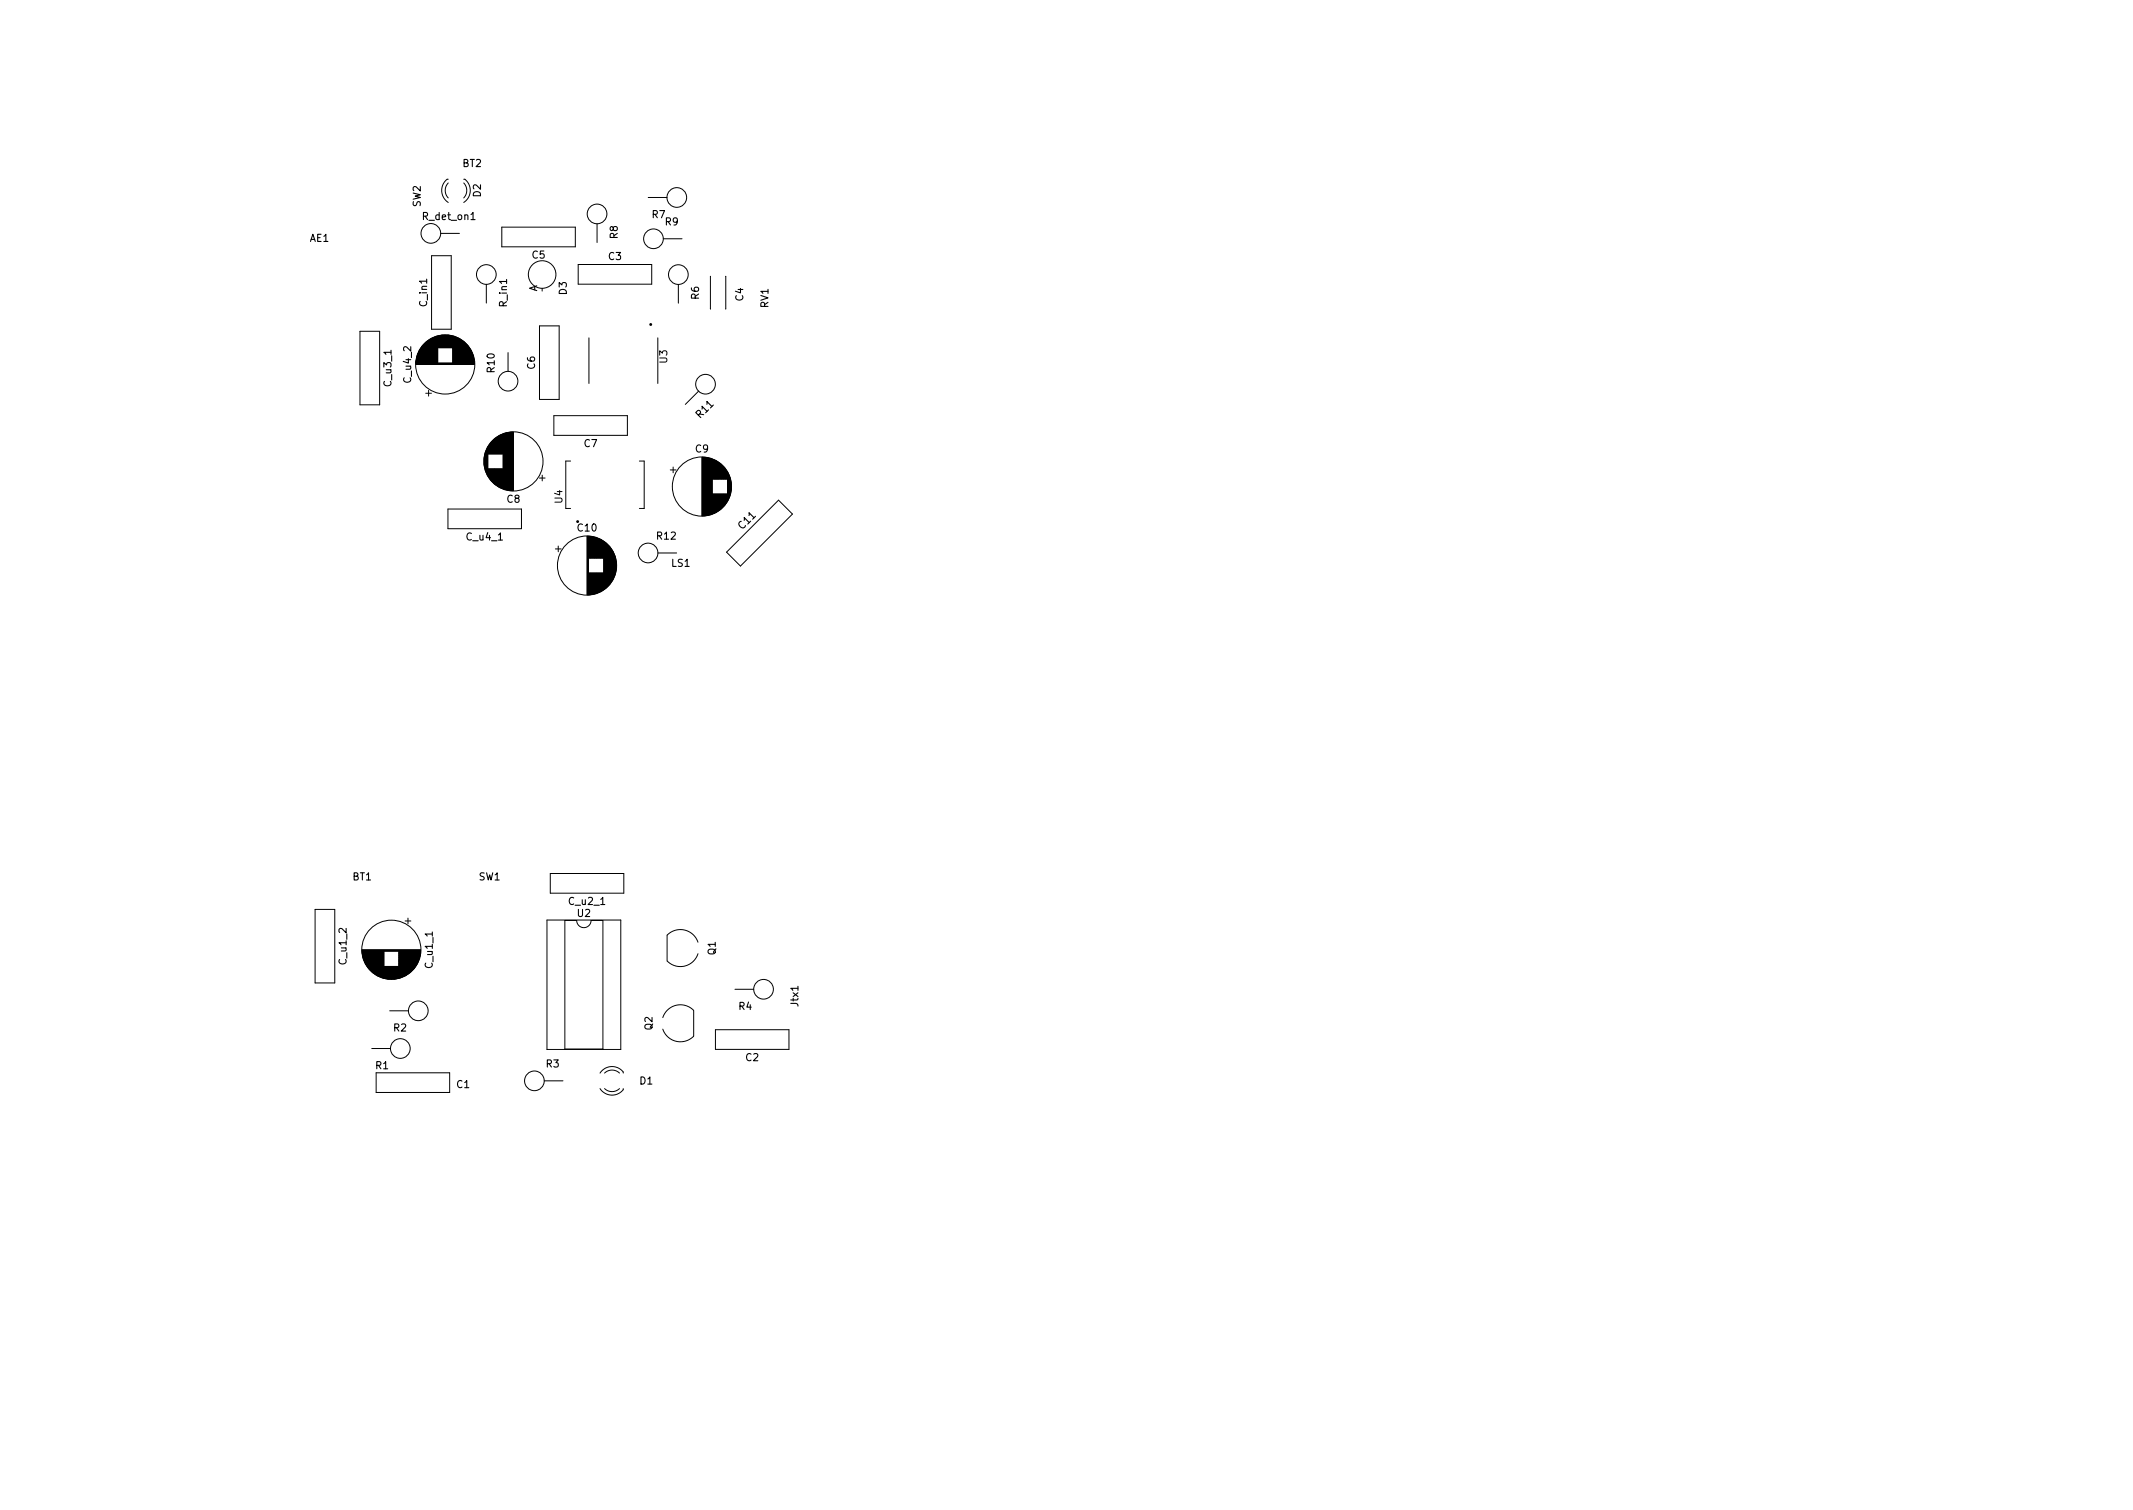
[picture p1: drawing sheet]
<svg xmlns="http://www.w3.org/2000/svg" width="297mm" height="210mm" viewBox="0 0 297 210" stroke-linecap="round" stroke-linejoin="round" font-family="sans-serif">
<defs><g id="words">
<g font-size="1.4">
<text x="64.4" y="23.2">BT2</text>
<text x="58.6" y="28.8" transform="rotate(-90 58.6 28.8)">SW2</text>
<text x="67" y="27.4" transform="rotate(-90 67 27.4)">D2</text>
<text x="43.1" y="33.7">AE1</text>
<text x="59" y="30.6">R_det_on1</text>
<text x="74.1" y="36">C5</text>
<text x="86" y="33.2" transform="rotate(-90 86 33.2)">R8</text>
<text x="90.8" y="30.4">R7</text>
<text x="92.7" y="31.4">R9</text>
<text x="74.8" y="40.6" transform="rotate(-90 74.8 40.6)">A</text>
<text x="78.9" y="41" transform="rotate(-90 78.9 41)">D3</text>
<text x="84.7" y="36.2">C3</text>
<text x="97.3" y="41.7" transform="rotate(-90 97.3 41.7)">R6</text>
<text x="103.5" y="41.9" transform="rotate(-90 103.5 41.9)">C4</text>
<text x="59.5" y="42.6" transform="rotate(-90 59.5 42.6)">C_in1</text>
<text x="70.6" y="42.7" transform="rotate(-90 70.6 42.7)">R_in1</text>
<text x="107" y="42.9" transform="rotate(-90 107 42.9)">RV1</text>
<text x="54.5" y="53.7" transform="rotate(-90 54.5 53.7)">C_u3_1</text>
<text x="57.3" y="53.2" transform="rotate(-90 57.3 53.2)">C_u4_2</text>
<text x="68.9" y="51.8" transform="rotate(-90 68.9 51.8)">R10</text>
<text x="74.5" y="51.4" transform="rotate(-90 74.5 51.4)">C6</text>
<text x="92.9" y="50.5" transform="rotate(-90 92.9 50.5)">U3</text>
<text x="97.6" y="58.2" transform="rotate(-45 97.6 58.2)">R11</text>
<text x="81.4" y="62.2">C7</text>
<text x="96.9" y="63">C9</text>
<text x="70.6" y="70">C8</text>
<text x="78.3" y="70" transform="rotate(-90 78.3 70)">U4</text>
<text x="65" y="75.2">C_u4_1</text>
<text x="80.5" y="74">C10</text>
<text x="91.5" y="75.1">R12</text>
<text x="103.5" y="73.7" transform="rotate(-45 103.5 73.7)">C11</text>
<text x="93.5" y="78.9">LS1</text>
<text x="49.1" y="122.6">BT1</text>
<text x="66.7" y="122.6">SW1</text>
<text x="79.3" y="126">C_u2_1</text>
<text x="80.4" y="127.7">U2</text>
<text x="48.3" y="134.2" transform="rotate(-90 48.3 134.2)">C_u1_2</text>
<text x="60.3" y="134.7" transform="rotate(-90 60.3 134.7)">C_u1_1</text>
<text x="99.7" y="132.9" transform="rotate(-90 99.7 132.9)">Q1</text>
<text x="54.8" y="143.6">R2</text>
<text x="90.8" y="143.4" transform="rotate(-90 90.8 143.4)">Q2</text>
<text x="102.9" y="140.6">R4</text>
<text x="111.2" y="140.1" transform="rotate(-90 111.2 140.1)">Jtx1</text>
<text x="52.3" y="148.9">R1</text>
<text x="76.1" y="148.6">R3</text>
<text x="103.9" y="147.7">C2</text>
<text x="63.6" y="151.5">C1</text>
<text x="89.1" y="151">D1</text>
</g>
</g></defs>
<g fill="none" stroke="#000" stroke-width=".14">
<path d="M60.1 35.6h2.7v10.2h-2.7zM61.4 32.5h2.6M62.4 25.5a1.5 1.5 0 0 0 0 2.1M62.4 25a1.44 1.44 0 0 0-.8 1.1 1.99 1.99 0 0 0 .8 2.1M64.6 25.5a1.5 1.5 0 0 1 0 2.1M64.6 25a1.41 1.41 0 0 1 .8 1.1 1.99 1.99 0 0 1-.8 2.1M67.7 39.6v2.6M69.9 31.6h10.2v2.8h-10.2zM80.5 36.8h10.3v2.8h-10.3zM83.1 31.2v2.6M90.3 27.5h2.6M92.4 33.2h2.6"/>
<path d="M94.5 39.6v2.6M98.9 38.5v4.5M98.9 38.5h.1M101.1 38.5h.1M101.1 38.5v4.5M50.1 46.1h2.8v10.3h-2.8zM57.9 50.7h8.2M57.9 50.6h8.2M57.9 50.5h8.2M57.9 50.5h3.1M57.9 50.4h3.1M57.9 50.3h3.1"/>
<path d="M58 50.2h3M58 50.1h3M58 50h3M58 49.9h3M58 49.8h3M58 49.7h3M58.1 49.7h2.9M58.1 49.6h2.9M58.1 49.5h2.9M58.1 49.4h2.9M58.2 49.3h2.8M58.2 49.2h2.8"/>
<path d="M58.2 49.1h2.8M58.3 49.1h2.7M58.3 49h2.7M58.3 48.9h2.7M58.4 48.9h2.6M58.4 48.8h2.6M58.4 48.7h2.6M58.5 48.7h2.5M58.5 48.6h2.5M58.6 48.5h2.4M58.6 48.4h6.8M58.7 48.4h6.6"/>
<path d="M58.7 48.3h6.6M58.8 48.2h6.4M58.8 48.1h6.4M58.9 48.1h6.2M58.9 48h6.2M59 48h6M59 47.9h6M59.1 47.9h5.8M59.1 47.8h5.8M59.2 47.8h5.6M59.2 47.7h5.6M59.3 47.7h5.4"/>
<path d="M59.3 54.8h.8M59.3 47.6h5.4M59.4 47.6h5.2M59.4 47.5h5.2M59.5 47.5h5M59.6 47.4h4.8M59.7 47.4h4.6M59.7 54.4v.8M59.7 47.3h4.6M59.8 47.3h4.4M59.9 47.2h4.2M60 47.2h4"/>
<path d="M60 47.1h4M60.1 47.1h3.8M60.2 47.1h3.6M60.3 47h3.4M60.4 47h3.2M60.4 46.9h3.2M60.5 46.9h3M60.7 46.9h2.6M60.8 46.8h2.4M60.9 46.8h2.2M61.1 46.7h1.8M61.2 46.7h1.6"/>
<path d="M61.5 46.7h1M63 50.5h3.1M63 50.4h3.1M63 50.3h3.1M63 50.2h3M63 50.1h3M63 50h3M63 49.9h3M63 49.8h3M63 49.7h3M63 49.7h2.9M63 49.6h2.9"/>
<path d="M63 49.5h2.9M63 49.4h2.9M63 49.3h2.8M63 49.2h2.8M63 49.1h2.8M63 49.1h2.7M63 49h2.7M63 48.9h2.7M63 48.9h2.6M63 48.8h2.6M63 48.7h2.6M63 48.7h2.5"/>
<path d="M63 48.6h2.5M63 48.5h2.4M70.7 49.1v2.6M75.1 45.4h2.8v10.2h-2.8zM75.5 40.1v.4M77.1 57.9h10.3v2.7h-10.3zM82 47v6.4M91.6 47v6.4M97.3 54.5l-1.9 1.8M98.9 43h.1M101.1 43h.1M62.4 70.9h10.2v2.7h-10.2z"/>
<path d="M67.4 63.7v1.1M67.5 63.5v1.5M67.5 63.3v1.9M67.5 63.2v2.1M67.6 63v2.5M67.6 62.9v2.7M67.7 62.8v2.9M67.7 62.7v3.1M67.7 62.6v3.3M67.8 62.5v3.5M67.8 62.4v3.7M67.9 62.4v3.7"/>
<path d="M67.9 62.3v3.9M67.9 62.2v4.1M68 62.1v1.1M68 65.3v1.1M68.1 62v1.2M68.1 65.3v1.2M68.1 61.9v1.3M68.1 65.3v1.3M68.2 61.8v1.4M68.2 65.3v1.3M68.2 65.3v1.4M68.3 61.7v1.5"/>
<path d="M68.3 65.3v1.5M68.3 61.6v1.6M68.3 65.3v1.6M68.4 61.6v1.6M68.4 65.3v1.6M68.5 61.5v1.7M68.5 65.3v1.7M68.5 61.4v1.8M68.5 65.3v1.8M68.6 61.4v1.8M68.6 65.3v1.8M68.6 61.3v1.9"/>
<path d="M68.6 65.3v1.9M68.7 61.3v1.9M68.7 65.3v1.9M68.7 61.2v2M68.7 65.3v2M68.8 61.2v2M68.8 65.3v2M68.9 61.1v2.1M68.9 65.3v2.1M69 61v2.2M69 65.3v2.2M69.1 61v2.2"/>
<path d="M69.1 65.3v2.2M69.1 60.9v2.3M69.1 65.3v2.3M69.2 60.9v2.3M69.2 65.3v2.3M69.3 60.8v2.4M69.3 65.3v2.4M69.4 60.8v2.4M69.4 65.3v2.4M69.4 60.7v2.5M69.4 65.3v2.5M69.5 60.7v2.5"/>
<path d="M69.5 65.3v2.5M69.6 60.6v2.6M69.6 65.3v2.6M69.7 60.6v2.6M69.7 65.3v2.6M69.8 60.5v2.7M69.8 65.3v2.7M69.9 60.5v2.7M69.9 65.3v2.7M70 60.5v2.7M70 65.3v2.7M70 60.4v2.8"/>
<path d="M70 65.3v2.8M70.1 60.4v7.7M70.2 60.4v7.7M70.3 60.4v7.7M70.3 60.3v7.9M70.4 60.3v7.9M70.5 60.3v7.9M70.6 60.3v7.9M70.7 60.3v7.9M70.7 60.2v8.1M70.8 60.2v8.1M70.9 60.2v8.1"/>
<path d="M71 60.2v8.1M71.1 60.2v8.1M71.2 60.2v8.1M71.3 60.2v8.1M71.4 60.2v8.1M71.5 60.2v8.1M75.1 66.6h.8M75.5 66.2v.8M77.3 76.4h.8M77.7 76v.8M79.5 64.2h-.7v6.6h.7M81.7 74.7v8.1"/>
<path d="M81.8 74.7v8.1M81.9 74.7v8.1M82 74.7v8.1M82 74.7v3M82 79.8v3M82.1 74.7v3M82.1 79.8v3M82.2 74.7v3M82.2 79.8v3M82.3 74.7v3M82.3 79.8v3M82.4 74.7v3"/>
<path d="M82.4 79.8v3M82.5 74.7v3M82.5 79.8v3M82.6 74.7v3M82.6 79.8v3M82.6 74.8v2.9M82.6 79.8v2.9M82.7 74.8v2.9M82.7 79.8v2.9M82.8 74.8v2.9M82.8 79.8v2.9M82.9 74.8v2.9"/>
<path d="M82.9 79.8v2.9M83 74.8v2.9M83 79.8v2.9M83 74.9v2.8M83 79.8v2.8M83.1 74.9v2.8M83.1 79.8v2.8M83.2 74.9v2.8M83.2 79.8v2.8M83.3 75v2.7M83.3 79.8v2.7M83.4 75v2.7"/>
<path d="M83.4 79.8v2.7M83.5 75v2.7M83.5 79.8v2.7M83.5 75.1v2.6M83.5 79.8v2.6M83.6 75.1v2.6M83.6 79.8v2.6M83.7 75.1v2.6M83.7 79.8v2.6M83.7 75.2v2.5M83.7 79.8v2.5M83.8 75.2v2.5"/>
<path d="M83.8 79.8v2.5M83.9 75.3v2.4M83.9 79.8v2.4M84 75.3v2.4M84 79.8v2.4M84 75.4v2.3M84 79.8v2.3M84.1 75.4v6.7M84.2 75.4v6.7M84.2 75.5v6.5M84.3 75.5v6.5M84.3 75.6v6.3"/>
<path d="M84.4 75.6v6.3M84.4 75.7v6.1M84.5 75.7v6.1M84.6 75.8v5.9M84.7 75.9v5.7M84.8 76v5.5M84.8 76.1v5.3M84.9 76.1v5.3M85 76.2v5.1M85 76.3v4.9M85.1 76.3v4.8M85.1 76.4v4.7"/>
<path d="M85.2 76.5v4.5M85.2 76.6v4.3M85.3 76.6v4.3M85.3 76.7v4.1M85.4 76.8v3.9M85.4 76.9v3.7M85.5 77v3.5M85.5 77.1v3.3M85.6 77.2v3.1M85.6 77.3v2.9M85.6 77.4v2.7M85.7 77.5v2.5"/>
<path d="M85.7 77.7v2.1M85.8 77.8v1.9M85.8 78v1.5M85.8 78.2v1.1M89 64.2h.7v6.6h-.7M91.6 77h2.6M93.3 65.4h.8M93.7 65v.8M97.8 63.7v8.1M97.9 63.7v8.1M98 63.7v8.1M98.1 63.7v8.1"/>
<path d="M98.2 63.7v8.1M98.3 63.7v8.1M98.4 63.7v8.1M98.5 63.7v8.1M98.6 63.7v8.1M98.6 63.8v7.9M98.7 63.8v7.9M98.8 63.8v7.9M98.9 63.8v7.9M99 63.8v7.9M99 63.9v7.7M99.1 63.9v7.7"/>
<path d="M99.2 63.9v7.7M99.2 63.9v2.8M99.2 68.8v2.8M99.3 64v2.7M99.3 68.8v2.7M99.4 64v2.7M99.4 68.8v2.7M99.5 64v2.7M99.5 68.8v2.7M99.5 64.1v2.6M99.5 68.8v2.6M99.6 64.1v2.6"/>
<path d="M99.6 68.8v2.6M99.7 64.1v2.6M99.7 68.8v2.6M99.7 64.2v2.5M99.7 68.8v2.5M99.8 64.2v2.5M99.8 68.8v2.5M99.9 64.3v2.4M99.9 68.8v2.4M100 64.3v2.4M100 68.8v2.4M100 64.4v2.3"/>
<path d="M100 68.8v2.3M100.1 64.4v2.3M100.1 68.8v2.3M100.2 64.4v2.3M100.2 68.8v2.3M100.2 64.5v2.2M100.2 68.8v2.2M100.3 64.5v2.2M100.3 68.8v2.2M100.3 64.6v2.1M100.3 68.8v2.1M100.4 64.6v2.1"/>
<path d="M100.4 68.8v2.1M100.4 64.7v2M100.4 68.8v2M100.5 64.7v2M100.5 68.8v2M100.6 64.8v1.9M100.6 68.8v1.9M100.7 64.9v1.8M100.7 68.8v1.8M100.8 65v1.7M100.8 68.8v1.7M100.8 65.1v1.6"/>
<path d="M100.8 68.8v1.6M100.9 65.1v1.6M100.9 68.8v1.6M101 65.2v1.5M101 68.8v1.5M101 65.3v1.4M101 68.8v1.4M101.1 65.3v1.4M101.1 68.8v1.3M101.1 65.4v1.3M101.2 65.5v1.2M101.2 68.8v1.2"/>
<path d="M101.2 76.9l7.2-7.3 2 2-7.3 7.2zM101.2 65.6v1.1M101.2 68.8v1.1M101.3 65.6v1.1M101.3 68.8v1.1M101.3 65.7v4.1M101.4 65.8v3.9M101.4 65.9v3.7M101.5 66v3.5M101.5 66.1v3.3M101.6 66.2v3.1M101.6 66.3v2.9"/>
<path d="M101.6 66.4v2.7M101.7 66.5v2.5M101.7 66.7v2.1M101.8 66.8v1.9M101.8 67v1.5M101.8 67.2v1.1M43.9 126.6h2.7v10.3h-2.7zM50.4 132.2h8.2M50.4 132.3h8.2M50.4 132.4h8.2M50.4 132.5h3.1M50.4 132.6h3.1"/>
<path d="M50.4 132.7h3.1M50.5 132.8h3M50.5 132.9h3M50.5 133h3M50.5 133.1h3M50.5 133.2h3M50.6 133.3h2.9M50.6 133.4h2.9M50.6 133.5h2.9M50.6 133.6h2.9M50.7 133.6h2.8M50.7 133.7h2.8"/>
<path d="M50.7 133.8h2.8M50.8 133.9h2.7M50.8 134h2.7M50.9 134.1h2.6M50.9 134.2h2.6M51 134.3h2.5M51 134.4h2.5M51.1 134.4h2.4M51.1 134.5h2.4M51.1 134.6h6.8M51.2 134.6h6.6M51.2 134.7h6.6"/>
<path d="M51.3 134.7h6.4M51.3 134.8h6.4M51.4 134.9h6.2M51.4 135h6.2M51.5 135h6M51.6 135.1h5.8M51.6 135.2h5.8M51.7 135.2h5.6M51.8 135.3h5.4M51.8 135.4h5.4M51.9 135.4h5.2M52 135.5h5"/>
<path d="M52.1 135.6h4.8M52.2 135.6h4.6M52.3 135.7h4.4M52.4 135.8h4.2M52.5 135.8h4M52.6 135.9h3.8M52.7 135.9h3.6M52.8 136h3.4M52.9 136h3.2M53 136.1h3M53.2 136.1h2.6M53.3 136.2h2.4"/>
<path d="M53.4 136.2h2.2M53.6 136.2h1.8M53.7 136.3h1.6M54 136.3h1M55.5 132.5h3.1M55.5 132.6h3.1M55.5 132.7h3.1M55.5 132.8h3M55.5 132.9h3M55.5 133h3M55.5 133.1h3M55.5 133.2h3"/>
<path d="M55.5 133.3h2.9M55.5 133.4h2.9M55.5 133.5h2.9M55.5 133.6h2.9M55.5 133.6h2.8M55.5 133.7h2.8M55.5 133.8h2.8M55.5 133.9h2.7M55.5 134h2.7M55.5 134.1h2.6M55.5 134.2h2.6M55.5 134.3h2.5"/>
<path d="M55.5 134.4h2.5M55.5 134.4h2.4M55.5 134.5h2.4M56.4 128.2h.8M56.8 127.8v.8M76.2 128.1h10.2v18h-10.2zM76.6 121.6h10.3v2.8h-10.3zM78.7 128.2h1.6a1 1 0 0 0 1 1 1 1 0 0 0 1-1h1.7v17.9h-5.3zM92.9 130.2v3.6M92.9 130.2a2.58 2.58 0 0 1 4.3 1M97.2 132.8a2.57 2.57 0 0 1-4.3 1M102.4 137.7h2.6"/>
<path d="M51.8 146h2.6M52.4 149.4h10.2v2.7h-10.2zM54.3 140.7h2.6M75.8 150.5h2.6M83.6 151.6a1.99 1.99 0 0 0 3.2 .1v-.1M84.2 151.6a1.5 1.5 0 0 0 2.1 0M86.3 149.4a1.5 1.5 0 0 0-2.1 0M86.8 149.4a1.44 1.44 0 0 0-1.2-.9 1.99 1.99 0 0 0-2 .9M92.3 143.3a2.58 2.58 0 0 0 4.3 1M96.6 140.7a2.57 2.57 0 0 0-4.3 1M96.6 140.7v3.6M99.6 143.4h10.3v2.7h-10.3z"/>
<circle cx="60" cy="32.5" r="1.37"/>
<circle cx="67.7" cy="38.2" r="1.37"/>
<circle cx="75.5" cy="38.2" r="1.92"/>
<circle cx="83.1" cy="29.8" r="1.37"/>
<circle cx="91" cy="33.2" r="1.37"/>
<circle cx="94.2" cy="27.5" r="1.37"/>
<circle cx="94.5" cy="38.2" r="1.37"/>
<circle cx="62" cy="50.7" r="4.1"/>
<circle cx="70.8" cy="53.1" r="1.37"/>
<circle cx="98.2" cy="53.5" r="1.37"/>
<circle cx="71.5" cy="64.2" r="4.1"/>
<circle cx="81.7" cy="78.7" r="4.1"/>
<circle cx="90.2" cy="77" r="1.37"/>
<circle cx="97.7" cy="67.7" r="4.1"/>
<circle cx="54.5" cy="132.2" r="4.1"/>
<circle cx="106.3" cy="137.7" r="1.37"/>
<circle cx="55.7" cy="146" r="1.37"/>
<circle cx="58.2" cy="140.7" r="1.37"/>
<circle cx="74.4" cy="150.5" r="1.37"/>
</g>
<circle cx="90.6" cy="45.2" r=".1" fill="none" stroke="#000" stroke-width=".2"/>
<use href="#words"/>
</svg>
